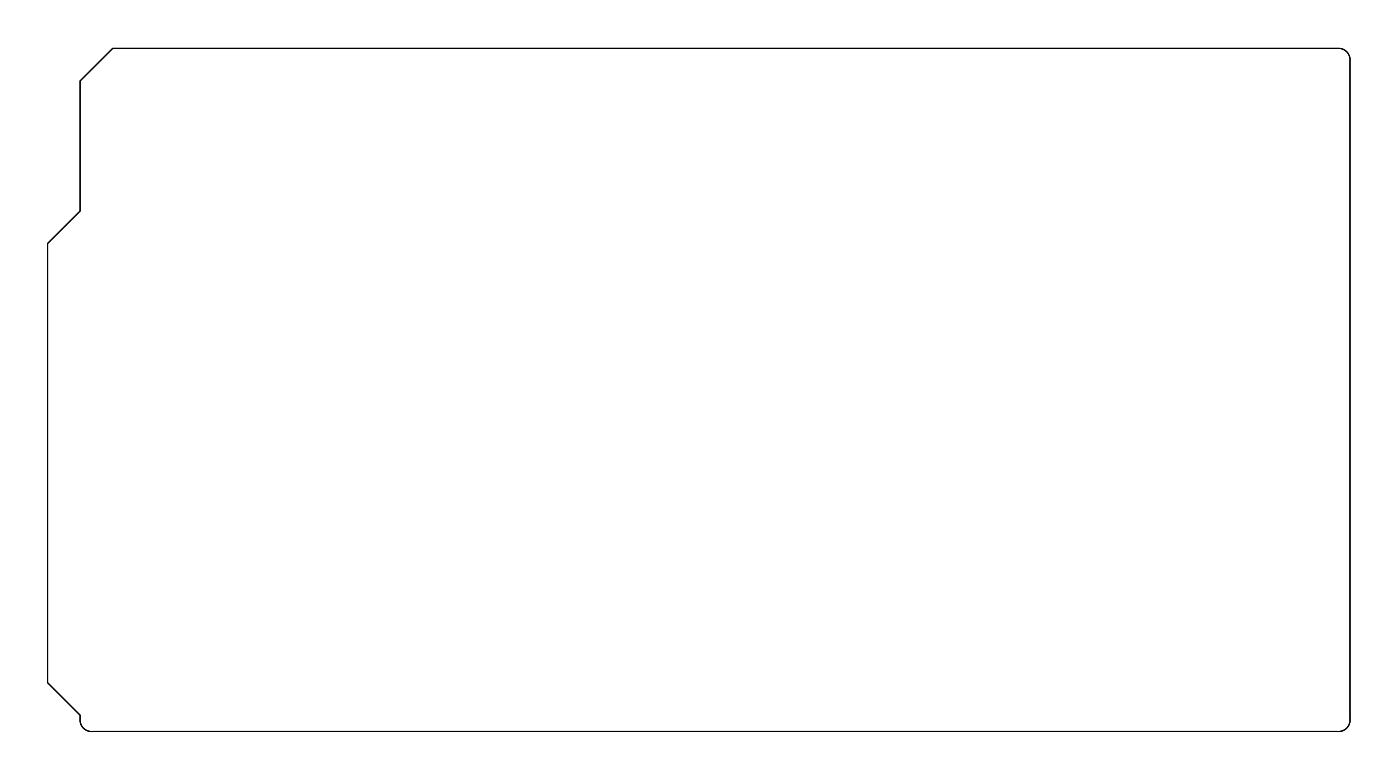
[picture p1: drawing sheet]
<svg xmlns="http://www.w3.org/2000/svg" width="109mm" height="61mm" viewBox="0 0 109 61" stroke-linecap="round" stroke-linejoin="round" font-family="sans-serif">
<path d="M6.2 6.3l2.6-2.5h95.3a.9 .9 0 0 1 1 1v51.1a.9 .9 0 0 1-1 1h-96.9a.96 .96 0 0 1-1-1.3l-2.5-2.5v-34.2l2.5-2.5z" fill="none" stroke="#000" stroke-width=".08"/>
<path d="M58.7 12.7h1.6v1.5h-1.6z" fill="#fff"/>
<path d="M58.7 12.7h1.6v1.5h-1.6z" fill="none" stroke="#fff" stroke-width=".76" stroke-linecap="butt"/>
<circle cx="59.5" cy="13.5" r=".79" fill="#fff"/>
<circle cx="59.5" cy="13.5" r=".79" fill="none" stroke="#fff" stroke-width=".76" stroke-linecap="butt"/>
<circle cx="56.9" cy="13.5" r=".79" fill="#fff"/>
<circle cx="56.9" cy="13.5" r=".79" fill="none" stroke="#fff" stroke-width=".76" stroke-linecap="butt"/>
<circle cx="54.4" cy="13.5" r=".79" fill="#fff"/>
<circle cx="54.4" cy="13.5" r=".79" fill="none" stroke="#fff" stroke-width=".76" stroke-linecap="butt"/>
<path d="M46 12.6h1.6v1.6h-1.6z" fill="#fff"/>
<path d="M46 12.6h1.6v1.6h-1.6z" fill="none" stroke="#fff" stroke-width=".76" stroke-linecap="butt"/>
<circle cx="46.8" cy="13.4" r=".79" fill="#fff"/>
<circle cx="46.8" cy="13.4" r=".79" fill="none" stroke="#fff" stroke-width=".76" stroke-linecap="butt"/>
<circle cx="49.3" cy="13.4" r=".79" fill="#fff"/>
<circle cx="49.3" cy="13.4" r=".79" fill="none" stroke="#fff" stroke-width=".76" stroke-linecap="butt"/>
<circle cx="51.8" cy="13.4" r=".79" fill="#fff"/>
<circle cx="51.8" cy="13.4" r=".79" fill="none" stroke="#fff" stroke-width=".76" stroke-linecap="butt"/>
<path d="M17.2 46.5h1.5v1.4h-1.5z" fill="#fff"/>
<path d="M17.2 46.5h1.5v1.4h-1.5z" fill="none" stroke="#fff" stroke-width=".76" stroke-linecap="butt"/>
<circle cx="18" cy="47.2" r=".74" fill="#fff"/>
<circle cx="18" cy="47.2" r=".74" fill="none" stroke="#fff" stroke-width=".76" stroke-linecap="butt"/>
<circle cx="20.5" cy="47.2" r=".74" fill="#fff"/>
<circle cx="20.5" cy="47.2" r=".74" fill="none" stroke="#fff" stroke-width=".76" stroke-linecap="butt"/>
<path d="M17.2 35.4h1.5v1.4h-1.5z" fill="#fff"/>
<path d="M17.2 35.4h1.5v1.4h-1.5z" fill="none" stroke="#fff" stroke-width=".76" stroke-linecap="butt"/>
<circle cx="18" cy="36.1" r=".74" fill="#fff"/>
<circle cx="18" cy="36.1" r=".74" fill="none" stroke="#fff" stroke-width=".76" stroke-linecap="butt"/>
<circle cx="20.5" cy="36.1" r=".74" fill="#fff"/>
<circle cx="20.5" cy="36.1" r=".74" fill="none" stroke="#fff" stroke-width=".76" stroke-linecap="butt"/>
<circle cx="96.2" cy="12.7" r=".75" fill="#fff"/>
<circle cx="96.2" cy="12.7" r=".75" fill="none" stroke="#fff" stroke-width=".85" stroke-linecap="butt"/>
<circle cx="96.2" cy="22.4" r=".75" fill="#fff"/>
<circle cx="96.2" cy="22.4" r=".75" fill="none" stroke="#fff" stroke-width=".85" stroke-linecap="butt"/>
<circle cx="96.2" cy="33.1" r=".75" fill="#fff"/>
<circle cx="96.2" cy="33.1" r=".75" fill="none" stroke="#fff" stroke-width=".85" stroke-linecap="butt"/>
<circle cx="96.3" cy="44.3" r=".75" fill="#fff"/>
<circle cx="96.3" cy="44.3" r=".75" fill="none" stroke="#fff" stroke-width=".85" stroke-linecap="butt"/>
<circle cx="96.3" cy="51.8" r=".75" fill="#fff"/>
<circle cx="96.3" cy="51.8" r=".75" fill="none" stroke="#fff" stroke-width=".85" stroke-linecap="butt"/>
<circle cx="29.1" cy="54.6" r=".62" fill="#fff"/>
<circle cx="29.1" cy="54.6" r=".62" fill="none" stroke="#fff" stroke-width=".61" stroke-linecap="butt"/>
<circle cx="69.8" cy="54.6" r=".62" fill="#fff"/>
<circle cx="69.8" cy="54.6" r=".62" fill="none" stroke="#fff" stroke-width=".61" stroke-linecap="butt"/>
<circle cx="26.6" cy="54.6" r=".62" fill="#fff"/>
<circle cx="26.6" cy="54.6" r=".62" fill="none" stroke="#fff" stroke-width=".61" stroke-linecap="butt"/>
<circle cx="24" cy="54.6" r=".62" fill="#fff"/>
<circle cx="24" cy="54.6" r=".62" fill="none" stroke="#fff" stroke-width=".61" stroke-linecap="butt"/>
<circle cx="21.5" cy="54.6" r=".62" fill="#fff"/>
<circle cx="21.5" cy="54.6" r=".62" fill="none" stroke="#fff" stroke-width=".61" stroke-linecap="butt"/>
<circle cx="19" cy="54.6" r=".62" fill="#fff"/>
<circle cx="19" cy="54.6" r=".62" fill="none" stroke="#fff" stroke-width=".61" stroke-linecap="butt"/>
<circle cx="11.3" cy="19" r=".62" fill="#fff"/>
<circle cx="11.3" cy="19" r=".62" fill="none" stroke="#fff" stroke-width=".61" stroke-linecap="butt"/>
<circle cx="16.4" cy="54.6" r=".62" fill="#fff"/>
<circle cx="16.4" cy="54.6" r=".62" fill="none" stroke="#fff" stroke-width=".61" stroke-linecap="butt"/>
<circle cx="13.9" cy="54.6" r=".62" fill="#fff"/>
<circle cx="13.9" cy="54.6" r=".62" fill="none" stroke="#fff" stroke-width=".61" stroke-linecap="butt"/>
<circle cx="68.7" cy="6.3" r=".62" fill="#fff"/>
<circle cx="68.7" cy="6.3" r=".62" fill="none" stroke="#fff" stroke-width=".61" stroke-linecap="butt"/>
<circle cx="54.5" cy="54.6" r=".62" fill="#fff"/>
<circle cx="54.5" cy="54.6" r=".62" fill="none" stroke="#fff" stroke-width=".61" stroke-linecap="butt"/>
<circle cx="52" cy="54.6" r=".62" fill="#fff"/>
<circle cx="52" cy="54.6" r=".62" fill="none" stroke="#fff" stroke-width=".61" stroke-linecap="butt"/>
<circle cx="49.4" cy="54.6" r=".62" fill="#fff"/>
<circle cx="49.4" cy="54.6" r=".62" fill="none" stroke="#fff" stroke-width=".61" stroke-linecap="butt"/>
<circle cx="46.9" cy="54.6" r=".62" fill="#fff"/>
<circle cx="46.9" cy="54.6" r=".62" fill="none" stroke="#fff" stroke-width=".61" stroke-linecap="butt"/>
<circle cx="11.3" cy="39.3" r=".62" fill="#fff"/>
<circle cx="11.3" cy="39.3" r=".62" fill="none" stroke="#fff" stroke-width=".61" stroke-linecap="butt"/>
<circle cx="44.4" cy="54.6" r=".62" fill="#fff"/>
<circle cx="44.4" cy="54.6" r=".62" fill="none" stroke="#fff" stroke-width=".61" stroke-linecap="butt"/>
<circle cx="41.8" cy="54.6" r=".62" fill="#fff"/>
<circle cx="41.8" cy="54.6" r=".62" fill="none" stroke="#fff" stroke-width=".61" stroke-linecap="butt"/>
<circle cx="39.3" cy="54.6" r=".62" fill="#fff"/>
<circle cx="39.3" cy="54.6" r=".62" fill="none" stroke="#fff" stroke-width=".61" stroke-linecap="butt"/>
<circle cx="36.7" cy="54.6" r=".62" fill="#fff"/>
<circle cx="36.7" cy="54.6" r=".62" fill="none" stroke="#fff" stroke-width=".61" stroke-linecap="butt"/>
<circle cx="49.4" cy="6.3" r=".62" fill="#fff"/>
<circle cx="49.4" cy="6.3" r=".62" fill="none" stroke="#fff" stroke-width=".61" stroke-linecap="butt"/>
<circle cx="11.3" cy="8.8" r=".62" fill="#fff"/>
<circle cx="11.3" cy="8.8" r=".62" fill="none" stroke="#fff" stroke-width=".61" stroke-linecap="butt"/>
<circle cx="11.3" cy="29.2" r=".62" fill="#fff"/>
<circle cx="11.3" cy="29.2" r=".62" fill="none" stroke="#fff" stroke-width=".61" stroke-linecap="butt"/>
<circle cx="11.3" cy="49.5" r=".62" fill="#fff"/>
<circle cx="11.3" cy="49.5" r=".62" fill="none" stroke="#fff" stroke-width=".61" stroke-linecap="butt"/>
<circle cx="78.9" cy="6.3" r=".62" fill="#fff"/>
<circle cx="78.9" cy="6.3" r=".62" fill="none" stroke="#fff" stroke-width=".61" stroke-linecap="butt"/>
<circle cx="59.6" cy="54.6" r=".62" fill="#fff"/>
<circle cx="59.6" cy="54.6" r=".62" fill="none" stroke="#fff" stroke-width=".61" stroke-linecap="butt"/>
<circle cx="59.6" cy="6.3" r=".62" fill="#fff"/>
<circle cx="59.6" cy="6.3" r=".62" fill="none" stroke="#fff" stroke-width=".61" stroke-linecap="butt"/>
<circle cx="11.3" cy="13.9" r=".62" fill="#fff"/>
<circle cx="11.3" cy="13.9" r=".62" fill="none" stroke="#fff" stroke-width=".61" stroke-linecap="butt"/>
<circle cx="11.3" cy="24.1" r=".62" fill="#fff"/>
<circle cx="11.3" cy="24.1" r=".62" fill="none" stroke="#fff" stroke-width=".61" stroke-linecap="butt"/>
<circle cx="11.3" cy="34.2" r=".66" fill="#fff"/>
<circle cx="11.3" cy="34.2" r=".66" fill="none" stroke="#fff" stroke-width=".61" stroke-linecap="butt"/>
<circle cx="19" cy="6.3" r=".67" fill="#fff"/>
<circle cx="19" cy="6.3" r=".67" fill="none" stroke="#fff" stroke-width=".61" stroke-linecap="butt"/>
<circle cx="11.3" cy="44.4" r=".62" fill="#fff"/>
<circle cx="11.3" cy="44.4" r=".62" fill="none" stroke="#fff" stroke-width=".61" stroke-linecap="butt"/>
<circle cx="21.5" cy="6.3" r=".67" fill="#fff"/>
<circle cx="21.5" cy="6.3" r=".67" fill="none" stroke="#fff" stroke-width=".61" stroke-linecap="butt"/>
<circle cx="24" cy="6.3" r=".67" fill="#fff"/>
<circle cx="24" cy="6.3" r=".67" fill="none" stroke="#fff" stroke-width=".61" stroke-linecap="butt"/>
<circle cx="26.6" cy="6.3" r=".62" fill="#fff"/>
<circle cx="26.6" cy="6.3" r=".62" fill="none" stroke="#fff" stroke-width=".61" stroke-linecap="butt"/>
<circle cx="29.1" cy="6.3" r=".62" fill="#fff"/>
<circle cx="29.1" cy="6.3" r=".62" fill="none" stroke="#fff" stroke-width=".61" stroke-linecap="butt"/>
<circle cx="31.7" cy="6.3" r=".62" fill="#fff"/>
<circle cx="31.7" cy="6.3" r=".62" fill="none" stroke="#fff" stroke-width=".61" stroke-linecap="butt"/>
<circle cx="34.2" cy="6.3" r=".62" fill="#fff"/>
<circle cx="34.2" cy="6.3" r=".62" fill="none" stroke="#fff" stroke-width=".61" stroke-linecap="butt"/>
<circle cx="36.7" cy="6.3" r=".62" fill="#fff"/>
<circle cx="36.7" cy="6.3" r=".62" fill="none" stroke="#fff" stroke-width=".61" stroke-linecap="butt"/>
<circle cx="84" cy="6.3" r=".62" fill="#fff"/>
<circle cx="84" cy="6.3" r=".62" fill="none" stroke="#fff" stroke-width=".61" stroke-linecap="butt"/>
<circle cx="73.8" cy="6.3" r=".62" fill="#fff"/>
<circle cx="73.8" cy="6.3" r=".62" fill="none" stroke="#fff" stroke-width=".61" stroke-linecap="butt"/>
<circle cx="63.7" cy="6.3" r=".62" fill="#fff"/>
<circle cx="63.7" cy="6.3" r=".62" fill="none" stroke="#fff" stroke-width=".61" stroke-linecap="butt"/>
<circle cx="74.8" cy="54.6" r=".62" fill="#fff"/>
<circle cx="74.8" cy="54.6" r=".62" fill="none" stroke="#fff" stroke-width=".61" stroke-linecap="butt"/>
<circle cx="64.7" cy="54.6" r=".62" fill="#fff"/>
<circle cx="64.7" cy="54.6" r=".62" fill="none" stroke="#fff" stroke-width=".61" stroke-linecap="butt"/>
<circle cx="44.4" cy="6.3" r=".62" fill="#fff"/>
<circle cx="44.4" cy="6.3" r=".62" fill="none" stroke="#fff" stroke-width=".61" stroke-linecap="butt"/>
<circle cx="54.5" cy="6.3" r=".62" fill="#fff"/>
<circle cx="54.5" cy="6.3" r=".62" fill="none" stroke="#fff" stroke-width=".61" stroke-linecap="butt"/>
<circle cx="11.3" cy="6.3" r=".62" fill="#fff"/>
<circle cx="11.3" cy="6.3" r=".62" fill="none" stroke="#fff" stroke-width=".61" stroke-linecap="butt"/>
<circle cx="11.3" cy="11.4" r=".62" fill="#fff"/>
<circle cx="11.3" cy="11.4" r=".62" fill="none" stroke="#fff" stroke-width=".61" stroke-linecap="butt"/>
<circle cx="11.3" cy="16.5" r=".62" fill="#fff"/>
<circle cx="11.3" cy="16.5" r=".62" fill="none" stroke="#fff" stroke-width=".61" stroke-linecap="butt"/>
<circle cx="11.3" cy="21.5" r=".62" fill="#fff"/>
<circle cx="11.3" cy="21.5" r=".62" fill="none" stroke="#fff" stroke-width=".61" stroke-linecap="butt"/>
<circle cx="11.3" cy="26.6" r=".62" fill="#fff"/>
<circle cx="11.3" cy="26.6" r=".62" fill="none" stroke="#fff" stroke-width=".61" stroke-linecap="butt"/>
<circle cx="11.3" cy="31.7" r=".62" fill="#fff"/>
<circle cx="11.3" cy="31.7" r=".62" fill="none" stroke="#fff" stroke-width=".61" stroke-linecap="butt"/>
<circle cx="11.3" cy="36.8" r=".62" fill="#fff"/>
<circle cx="11.3" cy="36.8" r=".62" fill="none" stroke="#fff" stroke-width=".61" stroke-linecap="butt"/>
<circle cx="11.3" cy="41.9" r=".62" fill="#fff"/>
<circle cx="11.3" cy="41.9" r=".62" fill="none" stroke="#fff" stroke-width=".61" stroke-linecap="butt"/>
<circle cx="11.3" cy="46.9" r=".66" fill="#fff"/>
<circle cx="11.3" cy="46.9" r=".66" fill="none" stroke="#fff" stroke-width=".61" stroke-linecap="butt"/>
<circle cx="86.5" cy="6.3" r=".62" fill="#fff"/>
<circle cx="86.5" cy="6.3" r=".62" fill="none" stroke="#fff" stroke-width=".61" stroke-linecap="butt"/>
<circle cx="81.4" cy="6.3" r=".62" fill="#fff"/>
<circle cx="81.4" cy="6.3" r=".62" fill="none" stroke="#fff" stroke-width=".61" stroke-linecap="butt"/>
<circle cx="76.4" cy="6.3" r=".62" fill="#fff"/>
<circle cx="76.4" cy="6.3" r=".62" fill="none" stroke="#fff" stroke-width=".61" stroke-linecap="butt"/>
<circle cx="71.3" cy="6.3" r=".62" fill="#fff"/>
<circle cx="71.3" cy="6.3" r=".62" fill="none" stroke="#fff" stroke-width=".61" stroke-linecap="butt"/>
<circle cx="66.2" cy="6.3" r=".62" fill="#fff"/>
<circle cx="66.2" cy="6.3" r=".62" fill="none" stroke="#fff" stroke-width=".61" stroke-linecap="butt"/>
<circle cx="77.4" cy="54.6" r=".62" fill="#fff"/>
<circle cx="77.4" cy="54.6" r=".62" fill="none" stroke="#fff" stroke-width=".61" stroke-linecap="butt"/>
<circle cx="72.3" cy="54.6" r=".62" fill="#fff"/>
<circle cx="72.3" cy="54.6" r=".62" fill="none" stroke="#fff" stroke-width=".61" stroke-linecap="butt"/>
<circle cx="67.2" cy="54.6" r=".62" fill="#fff"/>
<circle cx="67.2" cy="54.6" r=".62" fill="none" stroke="#fff" stroke-width=".61" stroke-linecap="butt"/>
<circle cx="62.1" cy="54.6" r=".62" fill="#fff"/>
<circle cx="62.1" cy="54.6" r=".62" fill="none" stroke="#fff" stroke-width=".61" stroke-linecap="butt"/>
<circle cx="41.8" cy="6.3" r=".62" fill="#fff"/>
<circle cx="41.8" cy="6.3" r=".62" fill="none" stroke="#fff" stroke-width=".61" stroke-linecap="butt"/>
<circle cx="46.9" cy="6.3" r=".62" fill="#fff"/>
<circle cx="46.9" cy="6.3" r=".62" fill="none" stroke="#fff" stroke-width=".61" stroke-linecap="butt"/>
<circle cx="52" cy="6.3" r=".62" fill="#fff"/>
<circle cx="52" cy="6.3" r=".62" fill="none" stroke="#fff" stroke-width=".61" stroke-linecap="butt"/>
<circle cx="57.1" cy="6.3" r=".62" fill="#fff"/>
<circle cx="57.1" cy="6.3" r=".62" fill="none" stroke="#fff" stroke-width=".61" stroke-linecap="butt"/>
<circle cx="8.8" cy="6.3" r=".62" fill="#fff"/>
<circle cx="8.8" cy="6.3" r=".62" fill="none" stroke="#fff" stroke-width=".61" stroke-linecap="butt"/>
<circle cx="8.8" cy="8.8" r=".62" fill="#fff"/>
<circle cx="8.8" cy="8.8" r=".62" fill="none" stroke="#fff" stroke-width=".61" stroke-linecap="butt"/>
<circle cx="8.8" cy="11.4" r=".62" fill="#fff"/>
<circle cx="8.8" cy="11.4" r=".62" fill="none" stroke="#fff" stroke-width=".61" stroke-linecap="butt"/>
<circle cx="8.8" cy="13.9" r=".62" fill="#fff"/>
<circle cx="8.8" cy="13.9" r=".62" fill="none" stroke="#fff" stroke-width=".61" stroke-linecap="butt"/>
<circle cx="8.8" cy="16.5" r=".62" fill="#fff"/>
<circle cx="8.8" cy="16.5" r=".62" fill="none" stroke="#fff" stroke-width=".61" stroke-linecap="butt"/>
<circle cx="8.8" cy="19" r=".62" fill="#fff"/>
<circle cx="8.8" cy="19" r=".62" fill="none" stroke="#fff" stroke-width=".61" stroke-linecap="butt"/>
<circle cx="8.8" cy="21.5" r=".62" fill="#fff"/>
<circle cx="8.8" cy="21.5" r=".62" fill="none" stroke="#fff" stroke-width=".61" stroke-linecap="butt"/>
<circle cx="8.8" cy="24.1" r=".62" fill="#fff"/>
<circle cx="8.8" cy="24.1" r=".62" fill="none" stroke="#fff" stroke-width=".61" stroke-linecap="butt"/>
<circle cx="8.8" cy="26.6" r=".62" fill="#fff"/>
<circle cx="8.8" cy="26.6" r=".62" fill="none" stroke="#fff" stroke-width=".61" stroke-linecap="butt"/>
<circle cx="8.8" cy="29.2" r=".62" fill="#fff"/>
<circle cx="8.8" cy="29.2" r=".62" fill="none" stroke="#fff" stroke-width=".61" stroke-linecap="butt"/>
<circle cx="8.8" cy="31.7" r=".62" fill="#fff"/>
<circle cx="8.8" cy="31.7" r=".62" fill="none" stroke="#fff" stroke-width=".61" stroke-linecap="butt"/>
<circle cx="8.8" cy="34.2" r=".66" fill="#fff"/>
<circle cx="8.8" cy="34.2" r=".66" fill="none" stroke="#fff" stroke-width=".61" stroke-linecap="butt"/>
<circle cx="8.8" cy="36.8" r=".62" fill="#fff"/>
<circle cx="8.8" cy="36.8" r=".62" fill="none" stroke="#fff" stroke-width=".61" stroke-linecap="butt"/>
<circle cx="8.8" cy="39.3" r=".62" fill="#fff"/>
<circle cx="8.8" cy="39.3" r=".62" fill="none" stroke="#fff" stroke-width=".61" stroke-linecap="butt"/>
<circle cx="8.8" cy="41.9" r=".62" fill="#fff"/>
<circle cx="8.8" cy="41.9" r=".62" fill="none" stroke="#fff" stroke-width=".61" stroke-linecap="butt"/>
<circle cx="8.8" cy="44.4" r=".62" fill="#fff"/>
<circle cx="8.8" cy="44.4" r=".62" fill="none" stroke="#fff" stroke-width=".61" stroke-linecap="butt"/>
<circle cx="8.8" cy="46.9" r=".66" fill="#fff"/>
<circle cx="8.8" cy="46.9" r=".66" fill="none" stroke="#fff" stroke-width=".61" stroke-linecap="butt"/>
<circle cx="8.8" cy="49.5" r=".62" fill="#fff"/>
<circle cx="8.8" cy="49.5" r=".62" fill="none" stroke="#fff" stroke-width=".61" stroke-linecap="butt"/>
<circle cx="31.7" cy="54.6" r=".62" fill="#fff"/>
<circle cx="31.7" cy="54.6" r=".62" fill="none" stroke="#fff" stroke-width=".61" stroke-linecap="butt"/>
<circle cx="71.6" cy="10.7" r=".72" fill="#fff"/>
<circle cx="71.6" cy="10.7" r=".72" fill="none" stroke="#fff" stroke-width=".69" stroke-linecap="butt"/>
<path d="M70.7 9.8v1.8h1.8v-1.8zM71.1 10.7a.51 .51 0 0 1 1 0 .51 .51 0 0 1-1 0z" fill="#fff"/>
<g fill="none" stroke="#fff" stroke-width=".25">
<path d="M70.7 9.8h1.8v1.8h-1.8z"/>
<circle cx="71.6" cy="10.7" r=".51"/>
</g>
<circle cx="69.1" cy="10.7" r=".72" fill="#fff"/>
<circle cx="69.1" cy="10.7" r=".72" fill="none" stroke="#fff" stroke-width=".69" stroke-linecap="butt"/>
<circle cx="71.6" cy="13.2" r=".72" fill="#fff"/>
<circle cx="71.6" cy="13.2" r=".72" fill="none" stroke="#fff" stroke-width=".69" stroke-linecap="butt"/>
<circle cx="69.1" cy="13.2" r=".72" fill="#fff"/>
<circle cx="69.1" cy="13.2" r=".72" fill="none" stroke="#fff" stroke-width=".69" stroke-linecap="butt"/>
<circle cx="71.6" cy="15.8" r=".72" fill="#fff"/>
<circle cx="71.6" cy="15.8" r=".72" fill="none" stroke="#fff" stroke-width=".69" stroke-linecap="butt"/>
<circle cx="69.1" cy="15.8" r=".72" fill="#fff"/>
<circle cx="69.1" cy="15.8" r=".72" fill="none" stroke="#fff" stroke-width=".69" stroke-linecap="butt"/>
<circle cx="29.7" cy="47.2" r=".72" fill="#fff"/>
<circle cx="29.7" cy="47.2" r=".72" fill="none" stroke="#fff" stroke-width=".69" stroke-linecap="butt"/>
<path d="M28.7 46.3v1.9h1.9v-1.9zM29.2 47.2a.51 .51 0 0 1 1 0 .51 .51 0 0 1-1 0z" fill="#fff"/>
<g fill="none" stroke="#fff" stroke-width=".25">
<path d="M28.7 46.3h1.9v1.9h-1.9z"/>
<circle cx="29.7" cy="47.2" r=".51"/>
</g>
<circle cx="29.7" cy="49.8" r=".72" fill="#fff"/>
<circle cx="29.7" cy="49.8" r=".72" fill="none" stroke="#fff" stroke-width=".69" stroke-linecap="butt"/>
<circle cx="32.2" cy="47.2" r=".72" fill="#fff"/>
<circle cx="32.2" cy="47.2" r=".72" fill="none" stroke="#fff" stroke-width=".69" stroke-linecap="butt"/>
<circle cx="32.2" cy="49.8" r=".72" fill="#fff"/>
<circle cx="32.2" cy="49.8" r=".72" fill="none" stroke="#fff" stroke-width=".69" stroke-linecap="butt"/>
<circle cx="34.8" cy="47.2" r=".72" fill="#fff"/>
<circle cx="34.8" cy="47.2" r=".72" fill="none" stroke="#fff" stroke-width=".69" stroke-linecap="butt"/>
<circle cx="34.8" cy="49.8" r=".72" fill="#fff"/>
<circle cx="34.8" cy="49.8" r=".72" fill="none" stroke="#fff" stroke-width=".69" stroke-linecap="butt"/>
<circle cx="29.7" cy="36.1" r=".72" fill="#fff"/>
<circle cx="29.7" cy="36.1" r=".72" fill="none" stroke="#fff" stroke-width=".69" stroke-linecap="butt"/>
<path d="M28.8 35.1v1.9h1.8v-1.9zM29.2 36.1a.51 .51 0 0 1 1 0 .51 .51 0 0 1-1 0z" fill="#fff"/>
<g fill="none" stroke="#fff" stroke-width=".25">
<path d="M28.8 35.1h1.8v1.9h-1.8z"/>
<circle cx="29.7" cy="36.1" r=".51"/>
</g>
<circle cx="29.7" cy="38.6" r=".72" fill="#fff"/>
<circle cx="29.7" cy="38.6" r=".72" fill="none" stroke="#fff" stroke-width=".69" stroke-linecap="butt"/>
<circle cx="32.2" cy="36.1" r=".72" fill="#fff"/>
<circle cx="32.2" cy="36.1" r=".72" fill="none" stroke="#fff" stroke-width=".69" stroke-linecap="butt"/>
<circle cx="32.2" cy="38.6" r=".72" fill="#fff"/>
<circle cx="32.2" cy="38.6" r=".72" fill="none" stroke="#fff" stroke-width=".69" stroke-linecap="butt"/>
<circle cx="34.8" cy="36.1" r=".72" fill="#fff"/>
<circle cx="34.8" cy="36.1" r=".72" fill="none" stroke="#fff" stroke-width=".69" stroke-linecap="butt"/>
<circle cx="34.8" cy="38.6" r=".72" fill="#fff"/>
<circle cx="34.8" cy="38.6" r=".72" fill="none" stroke="#fff" stroke-width=".69" stroke-linecap="butt"/>
<circle cx="87.7" cy="15.3" r=".72" fill="#fff"/>
<circle cx="87.7" cy="15.3" r=".72" fill="none" stroke="#fff" stroke-width=".69" stroke-linecap="butt"/>
<path d="M86.8 14.4v1.8h1.9v-1.8zM87.2 15.3a.55 .55 0 0 1 1.1 0 .55 .55 0 0 1-1.1 0z" fill="#fff"/>
<g fill="none" stroke="#fff" stroke-width=".25">
<path d="M86.8 14.4h1.9v1.8h-1.9z"/>
<circle cx="87.7" cy="15.3" r=".51"/>
</g>
<circle cx="87.7" cy="12.8" r=".72" fill="#fff"/>
<circle cx="87.7" cy="12.8" r=".72" fill="none" stroke="#fff" stroke-width=".69" stroke-linecap="butt"/>
<circle cx="85.2" cy="15.3" r=".72" fill="#fff"/>
<circle cx="85.2" cy="15.3" r=".72" fill="none" stroke="#fff" stroke-width=".69" stroke-linecap="butt"/>
<circle cx="85.2" cy="12.8" r=".72" fill="#fff"/>
<circle cx="85.2" cy="12.8" r=".72" fill="none" stroke="#fff" stroke-width=".69" stroke-linecap="butt"/>
<circle cx="82.7" cy="15.3" r=".72" fill="#fff"/>
<circle cx="82.7" cy="15.3" r=".72" fill="none" stroke="#fff" stroke-width=".69" stroke-linecap="butt"/>
<circle cx="82.7" cy="12.8" r=".72" fill="#fff"/>
<circle cx="82.7" cy="12.8" r=".72" fill="none" stroke="#fff" stroke-width=".69" stroke-linecap="butt"/>
<circle cx="87.7" cy="25" r=".72" fill="#fff"/>
<circle cx="87.7" cy="25" r=".72" fill="none" stroke="#fff" stroke-width=".69" stroke-linecap="butt"/>
<path d="M86.8 24v1.9h1.9v-1.9zM87.2 25a.55 .55 0 0 1 1.1 0 .55 .55 0 0 1-1.1 0z" fill="#fff"/>
<g fill="none" stroke="#fff" stroke-width=".25">
<path d="M86.8 24h1.9v1.9h-1.9z"/>
<circle cx="87.7" cy="25" r=".51"/>
</g>
<circle cx="87.7" cy="22.4" r=".72" fill="#fff"/>
<circle cx="87.7" cy="22.4" r=".72" fill="none" stroke="#fff" stroke-width=".69" stroke-linecap="butt"/>
<circle cx="85.2" cy="25" r=".72" fill="#fff"/>
<circle cx="85.2" cy="25" r=".72" fill="none" stroke="#fff" stroke-width=".69" stroke-linecap="butt"/>
<circle cx="85.2" cy="22.4" r=".72" fill="#fff"/>
<circle cx="85.2" cy="22.4" r=".72" fill="none" stroke="#fff" stroke-width=".69" stroke-linecap="butt"/>
<circle cx="82.7" cy="25" r=".72" fill="#fff"/>
<circle cx="82.7" cy="25" r=".72" fill="none" stroke="#fff" stroke-width=".69" stroke-linecap="butt"/>
<circle cx="82.7" cy="22.4" r=".72" fill="#fff"/>
<circle cx="82.7" cy="22.4" r=".72" fill="none" stroke="#fff" stroke-width=".69" stroke-linecap="butt"/>
<circle cx="87.7" cy="35.6" r=".72" fill="#fff"/>
<circle cx="87.7" cy="35.6" r=".72" fill="none" stroke="#fff" stroke-width=".69" stroke-linecap="butt"/>
<path d="M86.8 34.7v1.9h1.9v-1.9zM87.2 35.6a.51 .51 0 0 1 1 0 .51 .51 0 0 1-1 0z" fill="#fff"/>
<g fill="none" stroke="#fff" stroke-width=".25">
<path d="M86.8 34.7h1.9v1.9h-1.9z"/>
<circle cx="87.7" cy="35.6" r=".51"/>
</g>
<circle cx="87.7" cy="33.1" r=".72" fill="#fff"/>
<circle cx="87.7" cy="33.1" r=".72" fill="none" stroke="#fff" stroke-width=".69" stroke-linecap="butt"/>
<circle cx="85.2" cy="35.6" r=".72" fill="#fff"/>
<circle cx="85.2" cy="35.6" r=".72" fill="none" stroke="#fff" stroke-width=".69" stroke-linecap="butt"/>
<circle cx="85.2" cy="33.1" r=".72" fill="#fff"/>
<circle cx="85.2" cy="33.1" r=".72" fill="none" stroke="#fff" stroke-width=".69" stroke-linecap="butt"/>
<circle cx="82.6" cy="35.6" r=".72" fill="#fff"/>
<circle cx="82.6" cy="35.6" r=".72" fill="none" stroke="#fff" stroke-width=".69" stroke-linecap="butt"/>
<circle cx="82.6" cy="33.1" r=".72" fill="#fff"/>
<circle cx="82.6" cy="33.1" r=".72" fill="none" stroke="#fff" stroke-width=".69" stroke-linecap="butt"/>
<circle cx="87.7" cy="46.8" r=".72" fill="#fff"/>
<circle cx="87.7" cy="46.8" r=".72" fill="none" stroke="#fff" stroke-width=".69" stroke-linecap="butt"/>
<path d="M86.8 45.9v1.9h1.9v-1.9zM87.2 46.8a.55 .55 0 0 1 1.1 0 .55 .55 0 0 1-1.1 0z" fill="#fff"/>
<g fill="none" stroke="#fff" stroke-width=".25">
<path d="M86.8 45.9h1.9v1.9h-1.9z"/>
<circle cx="87.7" cy="46.8" r=".51"/>
</g>
<circle cx="87.7" cy="44.3" r=".72" fill="#fff"/>
<circle cx="87.7" cy="44.3" r=".72" fill="none" stroke="#fff" stroke-width=".69" stroke-linecap="butt"/>
<circle cx="85.2" cy="46.8" r=".72" fill="#fff"/>
<circle cx="85.2" cy="46.8" r=".72" fill="none" stroke="#fff" stroke-width=".69" stroke-linecap="butt"/>
<circle cx="85.2" cy="44.3" r=".72" fill="#fff"/>
<circle cx="85.2" cy="44.3" r=".72" fill="none" stroke="#fff" stroke-width=".69" stroke-linecap="butt"/>
<circle cx="82.7" cy="46.8" r=".72" fill="#fff"/>
<circle cx="82.7" cy="46.8" r=".72" fill="none" stroke="#fff" stroke-width=".69" stroke-linecap="butt"/>
<circle cx="82.7" cy="44.3" r=".72" fill="#fff"/>
<circle cx="82.7" cy="44.3" r=".72" fill="none" stroke="#fff" stroke-width=".69" stroke-linecap="butt"/>
</svg>
